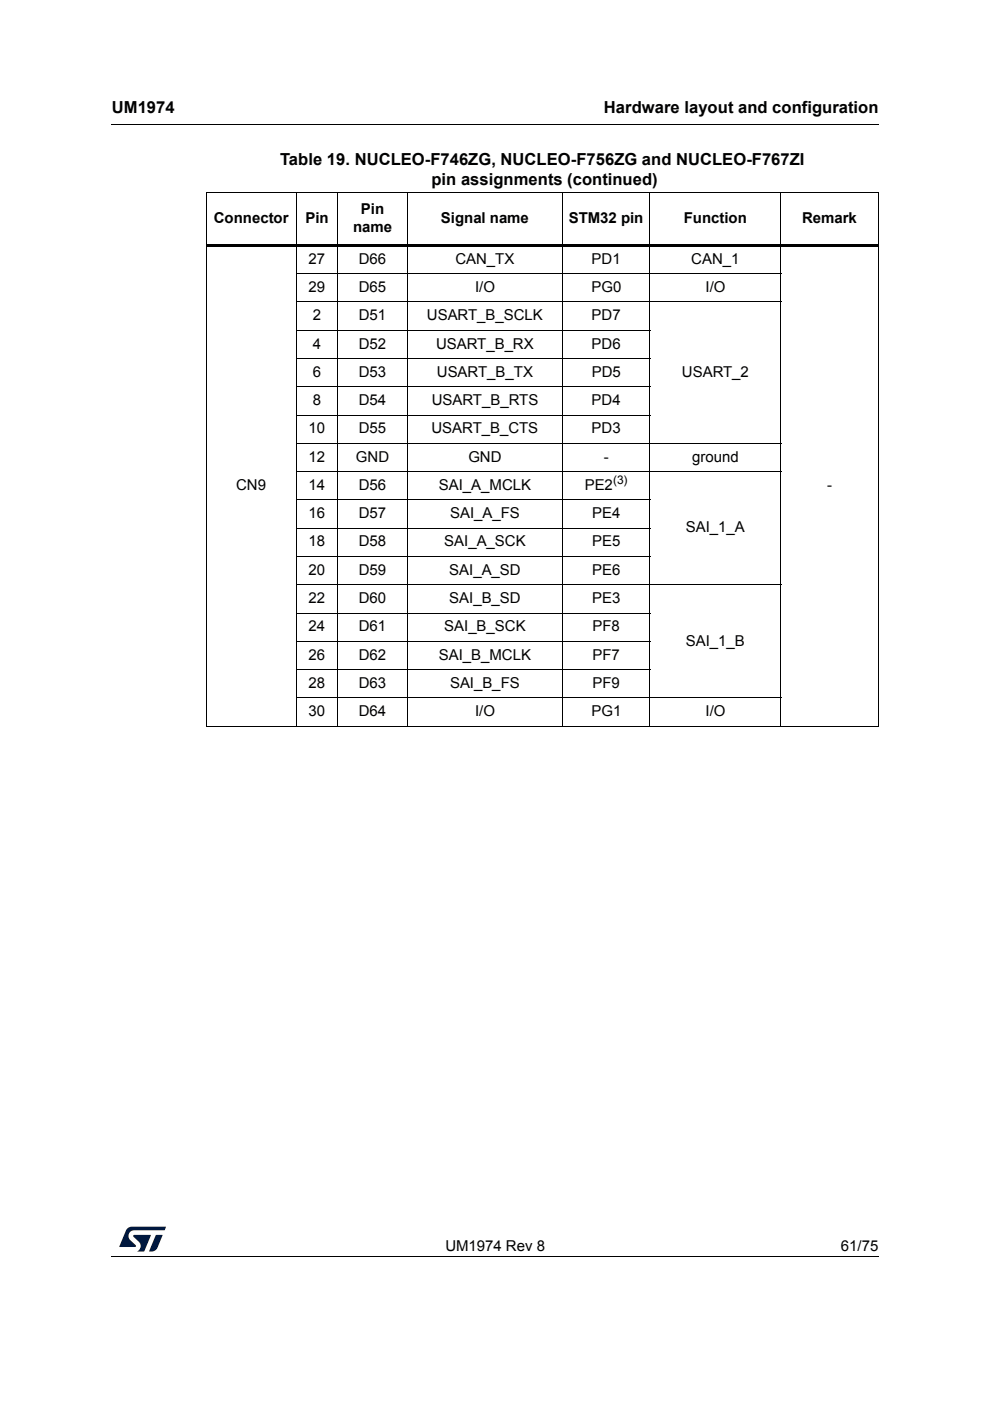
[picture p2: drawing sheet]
<svg xmlns="http://www.w3.org/2000/svg" width="210mm" height="297mm" viewBox="0 0 210 297" stroke-linecap="round" stroke-linejoin="round" font-family="sans-serif">
<defs><g id="words">
<g font-size="3.5">
<text x="23.7" y="23.9">UM1974</text>
<text x="128.1" y="23.9">Hardware layout and configuration</text>
<text x="59.4" y="35">Table 19. NUCLEO-F746ZG, NUCLEO-F756ZG and NUCLEO-F767ZI</text>
<text x="91.5" y="39.2">pin assignments (continued)</text>
</g>
<g font-size="3.2">
<text x="45.3" y="47.2">Connector</text>
<text x="64.7" y="47.2">Pin</text>
<text x="76.5" y="45.3">Pin</text>
<text x="93.5" y="47.2">Signal name</text>
<text x="120.6" y="47.2">STM32 pin</text>
<text x="145" y="47.2">Function</text>
<text x="170.1" y="47.2">Remark</text>
<text x="74.8" y="49.2">name</text>
<text x="65.4" y="55.9">27</text>
<text x="76.1" y="55.9">D66</text>
<text x="96.6" y="55.9">CAN_TX</text>
<text x="125.4" y="55.9">PD1</text>
<text x="146.6" y="55.9">CAN_1</text>
<text x="65.4" y="61.9">29</text>
<text x="76.1" y="61.9">D65</text>
<text x="100.7" y="61.9">I/O</text>
<text x="125.4" y="61.9">PG0</text>
<text x="149.6" y="61.9">I/O</text>
<text x="66.3" y="67.9">2</text>
<text x="76.1" y="67.9">D51</text>
<text x="90.5" y="67.9">USART_B_SCLK</text>
<text x="125.4" y="67.9">PD7</text>
<text x="66.3" y="73.9">4</text>
<text x="76.1" y="73.9">D52</text>
<text x="92.5" y="73.9">USART_B_RX</text>
<text x="125.4" y="73.9">PD6</text>
<text x="66.3" y="79.9">6</text>
<text x="76.1" y="79.9">D53</text>
<text x="92.6" y="79.9">USART_B_TX</text>
<text x="125.5" y="79.9">PD5</text>
<text x="144.6" y="79.9">USART_2</text>
<text x="66.3" y="85.9">8</text>
<text x="76.1" y="85.9">D54</text>
<text x="91.5" y="85.9">USART_B_RTS</text>
<text x="125.4" y="85.9">PD4</text>
<text x="65.4" y="91.9">10</text>
<text x="76.1" y="91.9">D55</text>
<text x="91.5" y="91.9">USART_B_CTS</text>
<text x="125.4" y="91.9">PD3</text>
<text x="65.4" y="97.9">12</text>
<text x="75.5" y="97.9">GND</text>
<text x="99.3" y="97.9">GND</text>
<text x="128" y="97.9">-</text>
<text x="146.8" y="97.9">ground</text>
<text x="50.1" y="103.9">CN9</text>
<text x="65.4" y="103.9">14</text>
<text x="76.1" y="103.9">D56</text>
<text x="93.1" y="103.9">SAI_A_MCLK</text>
<text x="124" y="103.9">PE2</text>
<text x="175.4" y="103.9">-</text>
<text x="65.4" y="109.9">16</text>
<text x="76.1" y="109.9">D57</text>
<text x="95.4" y="109.9">SAI_A_FS</text>
<text x="125.5" y="109.9">PE4</text>
<text x="145.4" y="112.9">SAI_1_A</text>
<text x="65.4" y="115.9">18</text>
<text x="76.1" y="115.9">D58</text>
<text x="94.2" y="115.9">SAI_A_SCK</text>
<text x="125.5" y="115.9">PE5</text>
<text x="65.4" y="121.9">20</text>
<text x="76.1" y="121.9">D59</text>
<text x="95.3" y="121.9">SAI_A_SD</text>
<text x="125.5" y="121.9">PE6</text>
<text x="65.4" y="127.9">22</text>
<text x="76.1" y="127.9">D60</text>
<text x="95.3" y="127.9">SAI_B_SD</text>
<text x="125.5" y="127.9">PE3</text>
<text x="65.4" y="133.9">24</text>
<text x="76.1" y="133.9">D61</text>
<text x="94.2" y="133.9">SAI_B_SCK</text>
<text x="125.6" y="133.9">PF8</text>
<text x="145.4" y="136.9">SAI_1_B</text>
<text x="65.4" y="139.9">26</text>
<text x="76.1" y="139.9">D62</text>
<text x="93.1" y="139.9">SAI_B_MCLK</text>
<text x="125.6" y="139.9">PF7</text>
<text x="65.4" y="145.9">28</text>
<text x="76.1" y="145.9">D63</text>
<text x="95.4" y="145.9">SAI_B_FS</text>
<text x="125.6" y="145.9">PF9</text>
<text x="65.4" y="151.8">30</text>
<text x="76.1" y="151.8">D64</text>
<text x="100.7" y="151.8">I/O</text>
<text x="125.4" y="151.8">PG1</text>
<text x="149.6" y="151.8">I/O</text>
<text x="94.4" y="265.1">UM1974 Rev 8</text>
<text x="178.3" y="265.1">61/75</text>
</g>
<text font-size="2.5" x="130" y="102.6">(3)</text>
</g></defs>
<path d="M23.6 26.2l.1 .2zM23.6 266.3l.1 .1z" fill="#000"/>
<path d="M23.7 26.3h162.6M23.7 266.3h162.6" fill="none" stroke="#000" stroke-width=".21"/>
<path d="M25.2 260h10v5.4h-10z" fill="#fff"/>
<g fill="#00183f">
<path d="M26.9 260.6l.6-.5h.4l7.3 .1-.3 .6h-6.4a1.21 1.21 0 0 0-1.1 .7 1.21 1.21 0 0 0 .2 1.4l1.2 1.1v.3l-3.5 .1z" fill-rule="evenodd"/>
<path d="M33.1 261.9h1.4l-1.1 2.6a1.39 1.39 0 0 1-1.8 .8z" fill-rule="evenodd"/>
<path d="M28.3 261.9h3.7l-1.4 3.4h-1.5a1.29 1.29 0 0 0 .4-2l-1.2-1.1z" fill-rule="evenodd"/>
</g>
<g fill="none" stroke="#000" stroke-width=".21">
<path d="M43.6 40.7h142.7M43.7 40.8v113.1M62.7 58h103M62.8 40.6v113.5M71.6 40.6v113.5M86.4 40.6v113.5M119.3 40.6v113.5M137.8 40.6v113.5M165.6 40.6v113.5M186.2 40.8v113.1M62.7 64h103M62.7 70h75.2"/>
<path d="M62.7 76h75.2M62.7 82h75.2M62.7 88h75.2M62.7 94h103M62.7 100h103M62.7 106h75.2M62.7 112h75.2M62.7 118h75.2M62.7 124h103M62.7 130h75.2M62.7 136h75.2M43.6 154h142.7"/>
<path d="M62.7 142h75.2M62.7 148h103"/>
</g>
<path d="M43.6 51.8h142.7v.5h-142.7z" fill="#000"/>
<use href="#words"/>
</svg>
